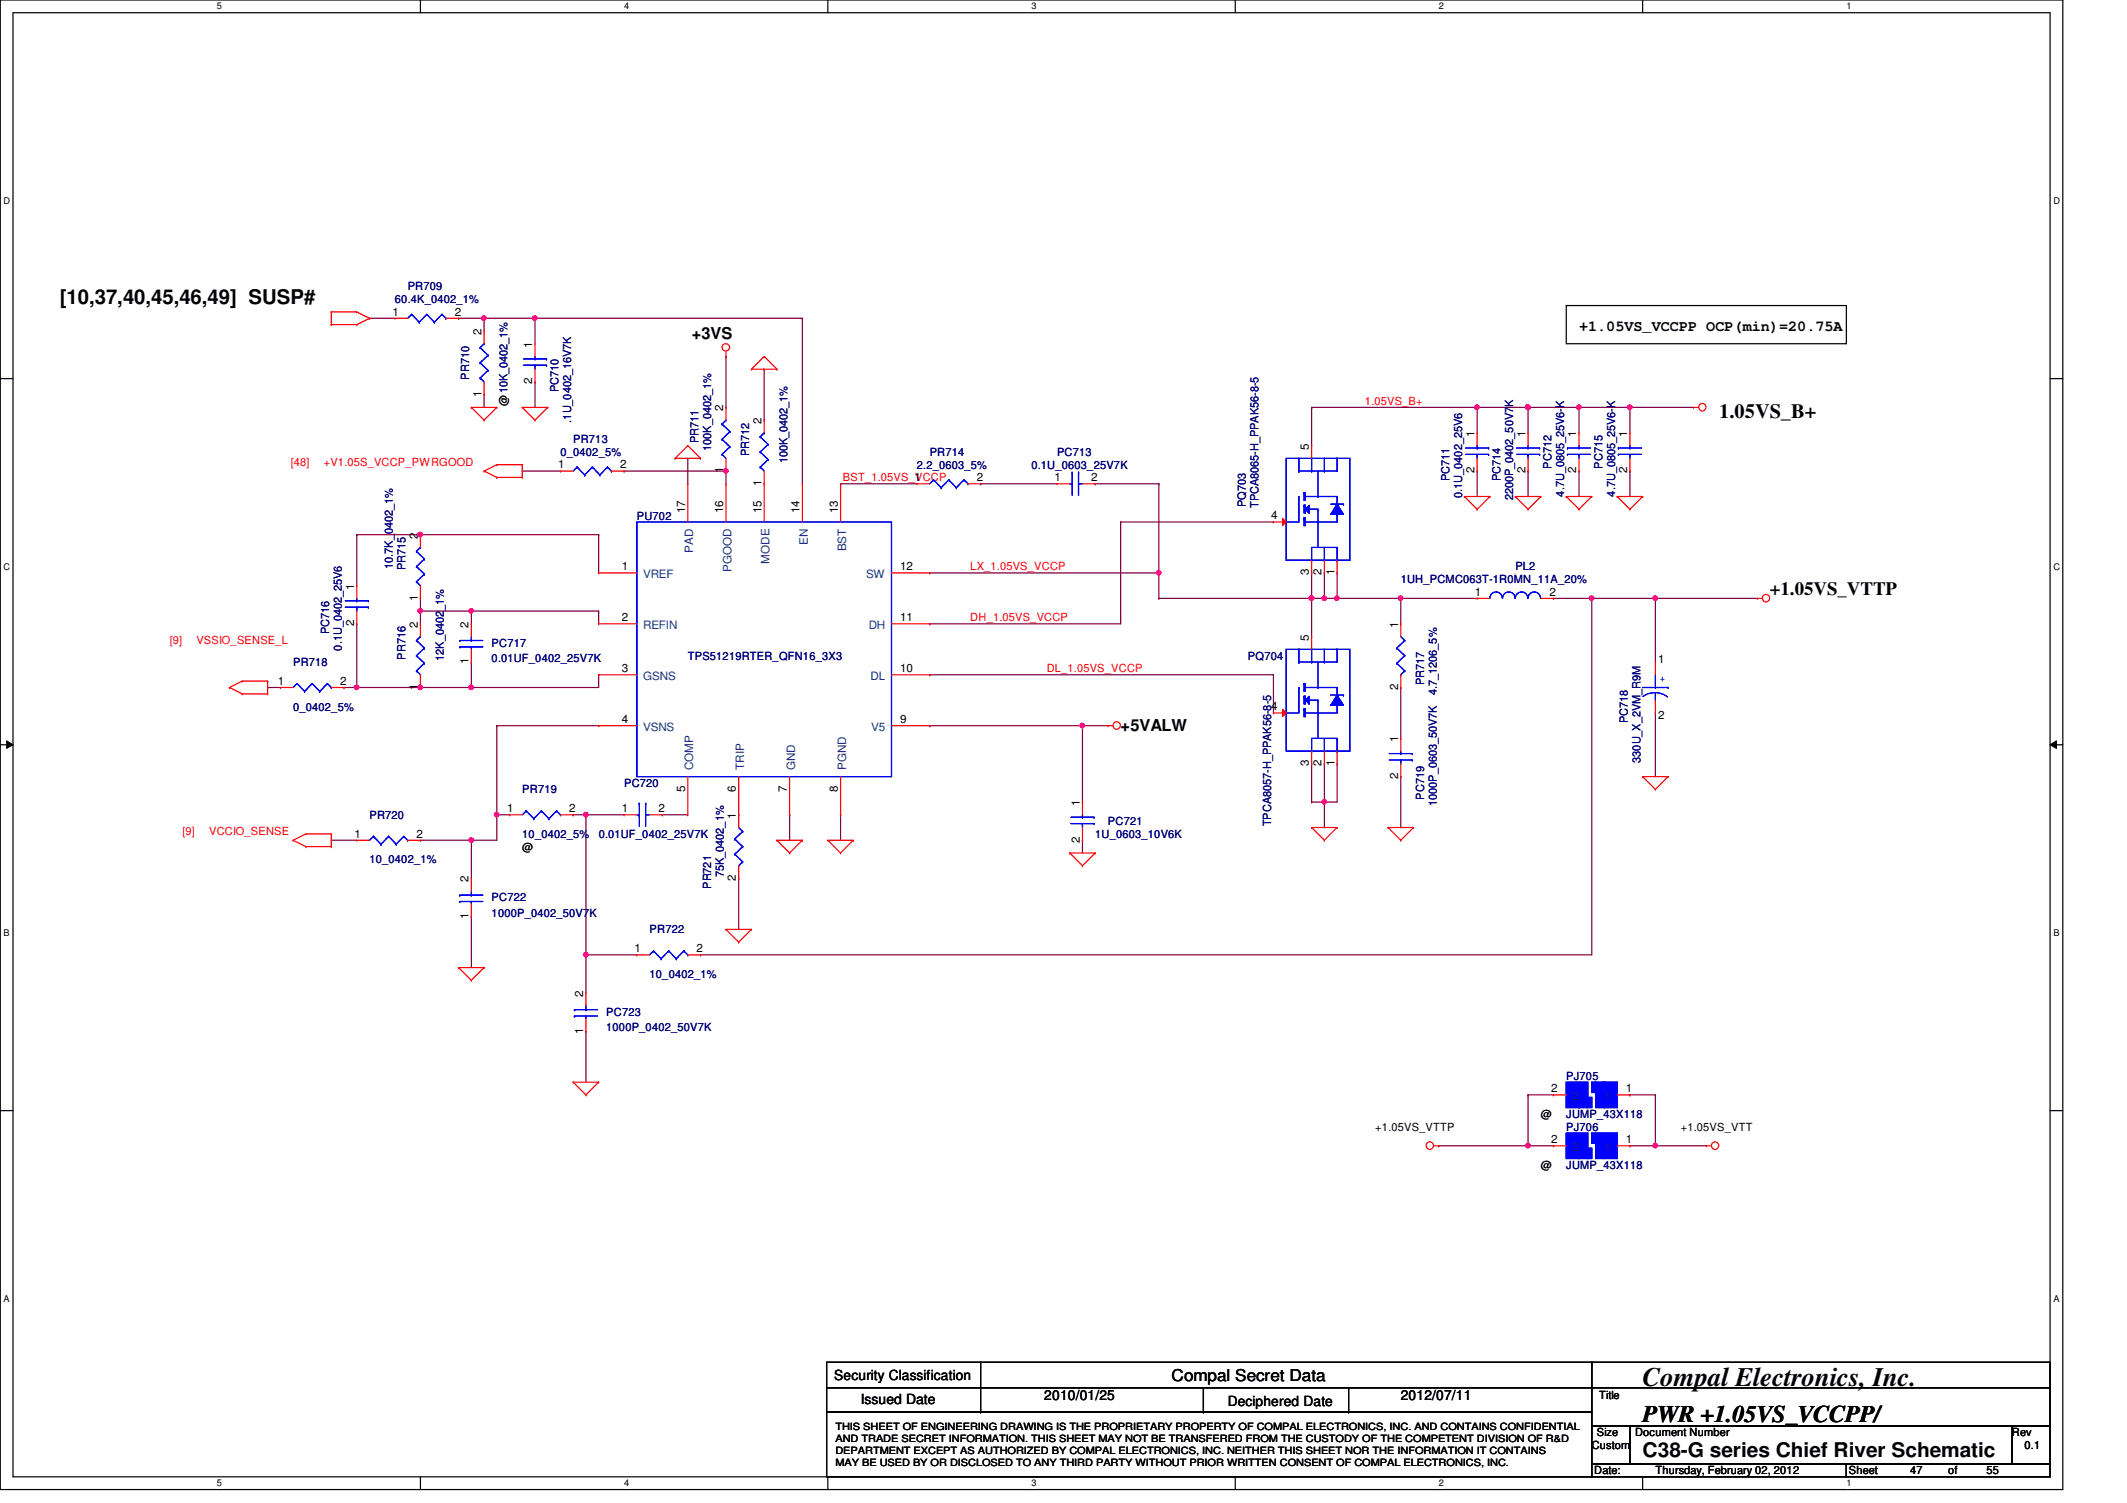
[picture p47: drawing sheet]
<svg xmlns="http://www.w3.org/2000/svg" width="297mm" height="210mm" viewBox="0 0 297 210" stroke-linecap="round" stroke-linejoin="round" font-family="sans-serif">
<defs><g id="words">
<text font-size="3.7" x="229.4" y="193.6">Compal Electronics, Inc.</text>
<text font-size="3.3" x="229.4" y="198.6">PWR +1.05VS_VCCPP/</text>
<g font-size="2.8">
<text x="8.4" y="42.5">[10,37,40,45,46,49] SUSP#</text>
<text x="240.1" y="58.4">1.05VS_B+</text>
<text x="229.4" y="203.5">C38-G series Chief River Schematic</text>
</g>
<text font-size="2.6" x="247.2" y="83.1">+1.05VS_VTTP</text>
<g font-size="2.3">
<text x="96.6" y="47.3">+3VS</text>
<text x="156.5" y="102">+5VALW</text>
<text x="163.6" y="192.9">Compal Secret Data</text>
</g>
<text font-size="2.1" x="220.5" y="46.2">+1.05VS_VCCPP OCP(min)=20.75A</text>
<g font-size="1.9">
<text x="116.5" y="192.7">Security Classification</text>
<text x="120.2" y="196.1">Issued Date</text>
<text x="145.8" y="195.6">2010/01/25</text>
<text x="171.4" y="196.3">Deciphered Date</text>
<text x="195.6" y="195.6">2012/07/11</text>
</g>
<g font-size="1.6" fill="#000080">
<text x="56.9" y="40.6">PR709</text>
<text x="55.2" y="42.3">60.4K_0402_1%</text>
<text x="65.5" y="53" transform="rotate(-90 65.5 53)">PR710</text>
<text x="78" y="54.8" transform="rotate(-90 78 54.8)">PC710</text>
<text x="79.8" y="59" transform="rotate(-90 79.8 59)">.1U_0402_16V7K</text>
<text x="78.3" y="63.7">0_0402_5%</text>
<text x="80" y="61.9">PR713</text>
<text x="97.5" y="61.9" transform="rotate(-90 97.5 61.9)">PR711</text>
<text x="99.3" y="62.9" transform="rotate(-90 99.3 62.9)">100K_0402_1%</text>
<text x="104.6" y="63.7" transform="rotate(-90 104.6 63.7)">PR712</text>
<text x="110" y="64.7" transform="rotate(-90 110 64.7)">100K_0402_1%</text>
<text x="128.1" y="65.4">2.2_0603_5%</text>
<text x="129.8" y="63.7">PR714</text>
<text x="144.1" y="65.4">0.1U_0603_25V7K</text>
<text x="147.6" y="63.7">PC713</text>
<text x="216.7" y="65.4" transform="rotate(-90 216.7 65.4)">PC712</text>
<text x="223.8" y="65.4" transform="rotate(-90 223.8 65.4)">PC715</text>
<text x="174" y="70.8" transform="rotate(-90 174 70.8)">PQ703</text>
<text x="175.8" y="71" transform="rotate(-90 175.8 71)">TPCA8065-H_PPAK56-8-5</text>
<text x="202.4" y="67.2" transform="rotate(-90 202.4 67.2)">PC711</text>
<text x="204.2" y="69.5" transform="rotate(-90 204.2 69.5)">0.1U_0402_25V6</text>
<text x="209.5" y="67.2" transform="rotate(-90 209.5 67.2)">PC714</text>
<text x="211.3" y="69.9" transform="rotate(-90 211.3 69.9)">2200P_0402_50V7K</text>
<text x="218.4" y="69.3" transform="rotate(-90 218.4 69.3)">4.7U_0805_25V6-K</text>
<text x="225.5" y="69.3" transform="rotate(-90 225.5 69.3)">4.7U_0805_25V6-K</text>
<text x="88.9" y="72.6">PU702</text>
<text x="54.9" y="79.5" transform="rotate(-90 54.9 79.5)">10.7K_0402_1%</text>
<text x="56.6" y="79.7" transform="rotate(-90 56.6 79.7)">PR715</text>
<text x="195.6" y="81.4">1UH_PCMC063T-1R0MN_11A_20%</text>
<text x="211.6" y="79.7">PL2</text>
<text x="46" y="88.6" transform="rotate(-90 46 88.6)">PC716</text>
<text x="40.9" y="93">PR718</text>
<text x="47.7" y="90.8" transform="rotate(-90 47.7 90.8)">0.1U_0402_25V6</text>
<text x="56.6" y="92.1" transform="rotate(-90 56.6 92.1)">PR716</text>
<text x="62" y="92.3" transform="rotate(-90 62 92.3)">12K_0402_1%</text>
<text x="68.7" y="90.3">PC717</text>
<text x="68.7" y="92.5">0.01UF_0402_25V7K</text>
<text x="96.1" y="92.1">TPS51219RTER_QFN16_3X3</text>
<text x="174.3" y="92.1">PQ704</text>
<text x="198.9" y="95.7" transform="rotate(-90 198.9 95.7)">PR717</text>
<text x="40.9" y="99.2">0_0402_5%</text>
<text x="200.7" y="97.1" transform="rotate(-90 200.7 97.1)">4.7_1206_5%</text>
<text x="227.3" y="101" transform="rotate(-90 227.3 101)">PC718</text>
<text x="229.1" y="106.5" transform="rotate(-90 229.1 106.5)">330U_X_2VM_R9M</text>
<text x="72.9" y="110.8">PR719</text>
<text x="87.2" y="109.9">PC720</text>
<text x="198.9" y="111.7" transform="rotate(-90 198.9 111.7)">PC719</text>
<text x="200.7" y="112.6" transform="rotate(-90 200.7 112.6)">1000P_0603_50V7K</text>
<text x="51.6" y="114.3">PR720</text>
<text x="72.9" y="117">10_0402_5%</text>
<text x="83.6" y="117">0.01UF_0402_25V7K</text>
<text x="152.9" y="117">1U_0603_10V6K</text>
<text x="154.7" y="115.2">PC721</text>
<text x="177.5" y="115.4" transform="rotate(-90 177.5 115.4)">TPCA8057-H_PPAK56-8-5</text>
<text x="51.6" y="120.6">10_0402_1%</text>
<text x="68.7" y="125.9">PC722</text>
<text x="99.3" y="124.1" transform="rotate(-90 99.3 124.1)">PR721</text>
<text x="101.1" y="122.5" transform="rotate(-90 101.1 122.5)">75K_0402_1%</text>
<text x="68.7" y="128">1000P_0402_50V7K</text>
<text x="90.7" y="130.3">PR722</text>
<text x="90.7" y="136.6">10_0402_1%</text>
<text x="84.7" y="141.9">PC723</text>
<text x="84.7" y="144">1000P_0402_50V7K</text>
<text x="218.7" y="150.8">PJ705</text>
<text x="218.7" y="156.1">JUMP_43X118</text>
<text x="218.7" y="157.9">PJ706</text>
<text x="218.7" y="163.2">JUMP_43X118</text>
</g>
<g font-size="1.6">
<text x="54.8" y="44.1">1</text>
<text x="63.5" y="44.1">2</text>
<text x="67.2" y="46.8" transform="rotate(-90 67.2 46.8)">2</text>
<text x="74.3" y="53.7" transform="rotate(-90 74.3 53.7)">2</text>
<text x="74.3" y="48.6" transform="rotate(-90 74.3 48.6)">1</text>
<text x="67.2" y="55.5" transform="rotate(-90 67.2 55.5)">1</text>
<text x="70.9" y="56.7" transform="rotate(-90 70.9 56.7)">@10K_0402_1%</text>
<text x="101" y="57.4" transform="rotate(-90 101 57.4)">2</text>
<text x="106.3" y="59.2" transform="rotate(-90 106.3 59.2)">2</text>
<text x="77.9" y="65.4">1</text>
<text x="86.6" y="65.4">2</text>
<text x="182.8" y="62.8" transform="rotate(-90 182.8 62.8)">5</text>
<text x="205.9" y="61" transform="rotate(-90 205.9 61)">1</text>
<text x="213" y="61" transform="rotate(-90 213 61)">1</text>
<text x="220.1" y="61" transform="rotate(-90 220.1 61)">1</text>
<text x="227.2" y="61" transform="rotate(-90 227.2 61)">1</text>
<text x="95.7" y="71.7" transform="rotate(-90 95.7 71.7)">17</text>
<text x="101" y="71.7" transform="rotate(-90 101 71.7)">16</text>
<text x="101" y="66.1" transform="rotate(-90 101 66.1)">1</text>
<text x="106.3" y="71.7" transform="rotate(-90 106.3 71.7)">15</text>
<text x="106.3" y="67.9" transform="rotate(-90 106.3 67.9)">1</text>
<text x="111.7" y="71.7" transform="rotate(-90 111.7 71.7)">14</text>
<text x="117" y="71.7" transform="rotate(-90 117 71.7)">13</text>
<text x="127.7" y="67.2">1</text>
<text x="136.4" y="67.2">2</text>
<text x="147.3" y="67.2">1</text>
<text x="152.4" y="67.2">2</text>
<text x="205.9" y="66.1" transform="rotate(-90 205.9 66.1)">2</text>
<text x="213" y="66.1" transform="rotate(-90 213 66.1)">2</text>
<text x="220.1" y="66.1" transform="rotate(-90 220.1 66.1)">2</text>
<text x="227.2" y="66.1" transform="rotate(-90 227.2 66.1)">2</text>
<text x="58.3" y="75.2" transform="rotate(-90 58.3 75.2)">2</text>
<text x="177.5" y="72.5">4</text>
<text x="49.4" y="82.3" transform="rotate(-90 49.4 82.3)">1</text>
<text x="58.3" y="83.9" transform="rotate(-90 58.3 83.9)">1</text>
<text x="86.8" y="79.6">1</text>
<text x="125.7" y="79.6">12</text>
<text x="182.8" y="80.3" transform="rotate(-90 182.8 80.3)">3</text>
<text x="184.6" y="80.3" transform="rotate(-90 184.6 80.3)">2</text>
<text x="186.3" y="80.3" transform="rotate(-90 186.3 80.3)">1</text>
<text x="205.9" y="83.2">1</text>
<text x="216.4" y="83.2">2</text>
<text x="49.4" y="87.5" transform="rotate(-90 49.4 87.5)">2</text>
<text x="58.3" y="87.7" transform="rotate(-90 58.3 87.7)">2</text>
<text x="65.4" y="87.7" transform="rotate(-90 65.4 87.7)">2</text>
<text x="86.8" y="86.7">2</text>
<text x="125.7" y="86.7">11</text>
<text x="182.8" y="89.5" transform="rotate(-90 182.8 89.5)">5</text>
<text x="195.2" y="87.7" transform="rotate(-90 195.2 87.7)">1</text>
<text x="38.8" y="95.6">1</text>
<text x="47.5" y="95.6">2</text>
<text x="65.4" y="92.8" transform="rotate(-90 65.4 92.8)">1</text>
<text x="86.8" y="93.9">3</text>
<text x="125.7" y="93.9">10</text>
<text x="231.6" y="92.6">1</text>
<text x="58.3" y="96.4" transform="rotate(-90 58.3 96.4)">1</text>
<text x="86.8" y="101">4</text>
<text x="125.7" y="101">9</text>
<text x="177.5" y="99.2">4</text>
<text x="195.2" y="96.4" transform="rotate(-90 195.2 96.4)">2</text>
<text x="231.6" y="100.5">2</text>
<text x="182.8" y="107" transform="rotate(-90 182.8 107)">3</text>
<text x="184.6" y="107" transform="rotate(-90 184.6 107)">2</text>
<text x="186.3" y="107" transform="rotate(-90 186.3 107)">1</text>
<text x="195.2" y="103.7" transform="rotate(-90 195.2 103.7)">1</text>
<text x="70.8" y="113.4">1</text>
<text x="79.5" y="113.4">2</text>
<text x="86.8" y="113.4">1</text>
<text x="91.9" y="113.4">2</text>
<text x="95.7" y="110.6" transform="rotate(-90 95.7 110.6)">5</text>
<text x="102.8" y="110.6" transform="rotate(-90 102.8 110.6)">6</text>
<text x="109.9" y="110.6" transform="rotate(-90 109.9 110.6)">7</text>
<text x="117" y="110.6" transform="rotate(-90 117 110.6)">8</text>
<text x="150.8" y="112.6" transform="rotate(-90 150.8 112.6)">1</text>
<text x="195.2" y="108.8" transform="rotate(-90 195.2 108.8)">2</text>
<text x="49.5" y="117">1</text>
<text x="58.2" y="117">2</text>
<text x="72.9" y="118.8">@</text>
<text x="102.8" y="114.3" transform="rotate(-90 102.8 114.3)">1</text>
<text x="150.8" y="117.7" transform="rotate(-90 150.8 117.7)">2</text>
<text x="65.4" y="123.2" transform="rotate(-90 65.4 123.2)">2</text>
<text x="102.8" y="123" transform="rotate(-90 102.8 123)">2</text>
<text x="65.4" y="128.4" transform="rotate(-90 65.4 128.4)">1</text>
<text x="88.6" y="133">1</text>
<text x="97.3" y="133">2</text>
<text x="81.4" y="139.2" transform="rotate(-90 81.4 139.2)">2</text>
<text x="81.4" y="144.4" transform="rotate(-90 81.4 144.4)">1</text>
<text x="216.6" y="152.5">2</text>
<text x="227.1" y="152.5">1</text>
<text x="192.1" y="157.9">+1.05VS_VTTP</text>
<text x="215.2" y="156.1">@</text>
<text x="216.6" y="159.6">2</text>
<text x="227.1" y="159.6">1</text>
<text x="234.7" y="157.9">+1.05VS_VTT</text>
<text x="215.2" y="163.2">@</text>
<text x="223.3" y="195.4">Title</text>
<text x="222.3" y="202.4">Custom</text>
<text x="223" y="200.6">Size</text>
<text x="228.3" y="200.6">Document Number</text>
<text x="281" y="200.6">Rev</text>
<text x="282.7" y="202.4">0.1</text>
<text x="222.6" y="205.9">Date:</text>
<text x="231.2" y="205.9">Thursday, February 02, 2012</text>
<text x="258.2" y="205.9">Sheet</text>
<text x="266.7" y="205.9">47</text>
<text x="272.1" y="205.9">of</text>
<text x="277.4" y="205.9">55</text>
</g>
<g font-size="1.6" fill="#f00">
<text x="190.6" y="56.6">1.05VS_B+</text>
<text x="40.6" y="65.1">[48]</text>
<text x="45.2" y="65.1">+V1.05S_VCCP_PWRGOOD</text>
<text x="117.7" y="67.2">BST_1.05VS_VCCP</text>
<text x="135.5" y="79.7">LX_1.05VS_VCCP</text>
<text x="135.5" y="86.8">DH_1.05VS_VCCP</text>
<text x="23.7" y="90">[9]</text>
<text x="27.4" y="90">VSSIO_SENSE_L</text>
<text x="146.2" y="93.9">DL_1.05VS_VCCP</text>
<text x="25.5" y="116.7">[9]</text>
<text x="29.2" y="116.7">VCCIO_SENSE</text>
</g>
<g font-size="1.6" fill="#004080">
<text x="96.8" y="77.2" transform="rotate(-90 96.8 77.2)">PAD</text>
<text x="112.8" y="76.1" transform="rotate(-90 112.8 76.1)">EN</text>
<text x="118.1" y="77" transform="rotate(-90 118.1 77)">BST</text>
<text x="89.8" y="80.7">VREF</text>
<text x="102.1" y="79.9" transform="rotate(-90 102.1 79.9)">PGOOD</text>
<text x="107.5" y="78.7" transform="rotate(-90 107.5 78.7)">MODE</text>
<text x="120.9" y="80.7">SW</text>
<text x="89.8" y="87.8">REFIN</text>
<text x="121.3" y="87.8">DH</text>
<text x="89.8" y="95">GSNS</text>
<text x="121.6" y="95">DL</text>
<text x="89.8" y="102.1">VSNS</text>
<text x="96.8" y="107.6" transform="rotate(-90 96.8 107.6)">COMP</text>
<text x="103.9" y="107.6" transform="rotate(-90 103.9 107.6)">TRIP</text>
<text x="111" y="107.6" transform="rotate(-90 111 107.6)">GND</text>
<text x="118.1" y="107.6" transform="rotate(-90 118.1 107.6)">PGND</text>
<text x="121.7" y="102.1">V5</text>
<text x="219.6" y="153.6">2</text>
<text x="224.1" y="153.6">1</text>
<text x="219.6" y="160.7">2</text>
<text x="224.1" y="160.7">1</text>
</g>
<text font-size="1.6" fill="#00f" x="231.7" y="95.3">+</text>
<g font-size="1.4">
<text x="116.7" y="201.4">AND TRADE SECRET INFORMATION. THIS SHEET MAY NOT BE TRANSFERED FROM THE CUSTODY OF THE COMPETENT DIVISION OF R&amp;D</text>
<text x="116.7" y="203">DEPARTMENT EXCEPT AS AUTHORIZED BY COMPAL ELECTRONICS, INC. NEITHER THIS SHEET NOR THE INFORMATION IT CONTAINS</text>
<text x="116.7" y="199.7">THIS SHEET OF ENGINEERING DRAWING IS THE PROPRIETARY PROPERTY OF COMPAL ELECTRONICS, INC. AND CONTAINS CONFIDENTIAL</text>
<text x="116.7" y="204.7">MAY BE USED BY OR DISCLOSED TO ANY THIRD PARTY WITHOUT PRIOR WRITTEN CONSENT OF COMPAL ELECTRONICS, INC.</text>
</g>
<g font-size="1.3">
<text x="30.3" y="1.3">5</text>
<text x="87.2" y="1.3">4</text>
<text x="144.1" y="1.3">3</text>
<text x="201" y="1.3">2</text>
<text x="257.8" y="1.3">1</text>
<text x=".5" y="28.4">D</text>
<text x="286.8" y="28.4">D</text>
<text x=".5" y="79.5">C</text>
<text x="286.8" y="79.5">C</text>
<text x=".5" y="130.7">B</text>
<text x="286.8" y="130.7">B</text>
<text x=".5" y="181.8">A</text>
<text x="286.8" y="181.8">A</text>
<text x="30.3" y="207.6">5</text>
<text x="87.2" y="207.6">4</text>
<text x="144.1" y="207.6">3</text>
<text x="201" y="207.6">2</text>
<text x="257.8" y="207.6">1</text>
</g>
</g></defs>
<path d="M0 0h288.1v208h-288.1zM1.8 1.8h284.5v204.4h-284.5z" fill="none" stroke="#000" stroke-width=".17"/>
<g fill="#fff">
<path d="M30.3 .2h.6v1.4h-.6z"/>
<path d="M30.3 206.4h.6v1.4h-.6z"/>
</g>
<path d="M58.7 0v1.8M58.7 206.2v1.8" fill="none" stroke="#000" stroke-width=".17"/>
<g fill="#fff">
<path d="M87.2 .2h.6v1.4h-.6z"/>
<path d="M87.2 206.4h.6v1.4h-.6z"/>
</g>
<path d="M115.6 0v1.8M115.6 206.2v1.8" fill="none" stroke="#000" stroke-width=".17"/>
<g fill="#fff">
<path d="M144.1 .2h.6v1.4h-.6z"/>
<path d="M144.1 206.4h.6v1.4h-.6z"/>
</g>
<path d="M172.5 0v1.8M172.5 206.2v1.8" fill="none" stroke="#000" stroke-width=".17"/>
<g fill="#fff">
<path d="M201 .2h.6v1.4h-.6z"/>
<path d="M201 206.4h.6v1.4h-.6z"/>
</g>
<path d="M229.4 0v1.8M229.4 206.2v1.8" fill="none" stroke="#000" stroke-width=".17"/>
<g fill="#fff">
<path d="M257.8 .2h.7v1.4h-.7z"/>
<path d="M257.8 206.4h.7v1.4h-.7z"/>
<path d="M.5 27.3h.9v1.4h-.9z"/>
<path d="M286.8 27.3h.9v1.4h-.9z"/>
<path d="M.5 78.4h.9v1.4h-.9z"/>
<path d="M286.8 78.4h.9v1.4h-.9z"/>
</g>
<path d="M0 52.9h1.8M286.3 52.9h1.8" fill="none" stroke="#000" stroke-width=".17"/>
<g fill="#fff">
<path d="M.5 129.5h.8v1.4h-.8z"/>
<path d="M286.8 129.5h.8v1.4h-.8z"/>
</g>
<path d="M0 104h1.8M286.3 104h1.8" fill="none" stroke="#000" stroke-width=".17"/>
<path d="M.9 103.5l.9 .5-.9 .5zM286.3 104l.9-.5v1z" fill="#000"/>
<path d="M.9 103.5l.9 .5-.9 .5zM286.3 104l.9-.5v1z" fill="none" stroke="#000" stroke-width=".14"/>
<g fill="#fff">
<path d="M.5 180.6h.8v1.4h-.8z"/>
<path d="M286.8 180.6h.8v1.4h-.8z"/>
</g>
<path d="M218.7 42.7h39.1v5.3h-39.1zM0 155.1h1.8M286.3 155.1h1.8" fill="none" stroke="#000" stroke-width=".17"/>
<path d="M227.6 152.9h.1M227.6 152.9h3.6M231.2 152.9h.1M231.2 152.9v7.1" fill="none" stroke="#800040" stroke-width=".17"/>
<circle cx="231.2" cy="160" r=".32" fill="#f0f"/>
<circle cx="231.2" cy="160" r=".32" fill="none" stroke="#f0f" stroke-width=".17"/>
<path d="M213.4 152.9h.1M213.4 152.9h3.6M213.4 152.9v7.1" fill="none" stroke="#800040" stroke-width=".17"/>
<circle cx="213.4" cy="160" r=".32" fill="#f0f"/>
<circle cx="213.4" cy="160" r=".32" fill="none" stroke="#f0f" stroke-width=".17"/>
<g fill="none" stroke="#800040" stroke-width=".17">
<path d="M83.6 74.7h.1M83.6 74.7v5.3M136.9 67.6h.1M136.9 67.6h10.7M156.5 72.9h.1M156.5 72.9v14.2M161.8 67.6h.1M161.8 67.6v12.4h-32M83.6 85.3h.1M83.6 94.2h.1M83.6 85.3v1.8M83.6 94.2v1.8"/>
<path d="M129.8 80h.1M231.2 99.6h.1M231.2 83.6h.1M231.2 83.6v8.9M231.2 99.6v8.9M151.2 117.3h.1M151.2 117.3v1.8M185 112h.1M185 112v3.6M201 160h.1M201 160h16M213.4 160h.1"/>
<path d="M227.6 160h.1M227.6 160h10.7M231.2 160h.1"/>
</g>
<circle cx="161.8" cy="80" r=".32" fill="#f0f"/>
<circle cx="161.8" cy="80" r=".32" fill="none" stroke="#f0f" stroke-width=".17"/>
<path d="M227.6 56.9h.1M227.6 56.9v3.6M227.6 56.9h8.9M129.8 87.1h.1M129.8 87.1h26.7M151.2 101.3h.1M151.2 101.3v10.7" fill="none" stroke="#800040" stroke-width=".17"/>
<circle cx="227.6" cy="56.9" r=".32" fill="#f0f"/>
<circle cx="227.6" cy="56.9" r=".32" fill="none" stroke="#f0f" stroke-width=".17"/>
<path d="M129.8 101.3h.1M129.8 101.3h21.4" fill="none" stroke="#800040" stroke-width=".17"/>
<circle cx="151.1" cy="101.3" r=".32" fill="#f0f"/>
<circle cx="151.1" cy="101.3" r=".32" fill="none" stroke="#f0f" stroke-width=".17"/>
<path d="M206.3 65.8h.1M206.3 65.8v3.5M220.5 65.8h.1M220.5 65.8v3.5M129.8 94.2h.1M129.8 94.2h48M222.3 83.6h.1M222.3 83.6v49.7" fill="none" stroke="#800040" stroke-width=".17"/>
<circle cx="222.3" cy="83.5" r=".32" fill="#f0f"/>
<circle cx="222.3" cy="83.5" r=".32" fill="none" stroke="#f0f" stroke-width=".17"/>
<path d="M206.3 56.9h.1M206.3 56.9v3.6M101.4 65.8h.1M101.4 65.8v1.8M227.6 65.8h.1M227.6 65.8v3.5" fill="none" stroke="#800040" stroke-width=".17"/>
<circle cx="206.3" cy="56.9" r=".32" fill="#f0f"/>
<circle cx="206.3" cy="56.9" r=".32" fill="none" stroke="#f0f" stroke-width=".17"/>
<path d="M213.4 56.9h.1M213.4 56.9h7.1M220.5 56.9h.1M220.5 56.9v3.6" fill="none" stroke="#800040" stroke-width=".17"/>
<circle cx="213.4" cy="56.9" r=".32" fill="#f0f"/>
<circle cx="213.4" cy="56.9" r=".32" fill="none" stroke="#f0f" stroke-width=".17"/>
<path d="M106.7 51.6h.1M106.7 51.6v7.1M185 83.6h.1M185 83.6h1.7" fill="none" stroke="#800040" stroke-width=".17"/>
<circle cx="186.7" cy="83.5" r=".32" fill="#f0f"/>
<circle cx="186.7" cy="83.5" r=".32" fill="none" stroke="#f0f" stroke-width=".17"/>
<circle cx="184.9" cy="83.5" r=".32" fill="#f0f"/>
<circle cx="184.9" cy="83.5" r=".32" fill="none" stroke="#f0f" stroke-width=".17"/>
<path d="M81.8 133.3h.1M81.8 133.3v5.4" fill="none" stroke="#800040" stroke-width=".17"/>
<circle cx="81.8" cy="133.3" r=".32" fill="#f0f"/>
<circle cx="81.8" cy="133.3" r=".32" fill="none" stroke="#f0f" stroke-width=".17"/>
<path d="M183.2 56.9h.1M183.2 56.9h23.1M58.7 74.7h.1M58.7 74.7h24.9M81.8 113.8h.1M81.8 113.8h5.4M92.5 113.8h.1M92.5 113.8h3.6M151.2 101.3h.1M151.2 101.3h3.5M183.2 106.7h.1M183.2 106.7v5.3" fill="none" stroke="#800040" stroke-width=".17"/>
<circle cx="58.7" cy="74.6" r=".32" fill="#f0f"/>
<circle cx="58.7" cy="74.6" r=".32" fill="none" stroke="#f0f" stroke-width=".17"/>
<path d="M58.7 85.3h.1M58.7 85.3v1.8M65.8 85.3h.1M65.8 85.3h17.8" fill="none" stroke="#800040" stroke-width=".17"/>
<circle cx="58.7" cy="85.3" r=".32" fill="#f0f"/>
<circle cx="58.7" cy="85.3" r=".32" fill="none" stroke="#f0f" stroke-width=".17"/>
<path d="M51.6 44.4h.1M51.6 44.4h3.6M67.6 44.4h.1M67.6 44.4h7.1M74.7 44.4h.1M74.7 44.4v3.6" fill="none" stroke="#800040" stroke-width=".17"/>
<circle cx="67.6" cy="44.4" r=".32" fill="#f0f"/>
<circle cx="67.6" cy="44.4" r=".32" fill="none" stroke="#f0f" stroke-width=".17"/>
<path d="M74.7 53.3h.1M74.7 44.4h.1M74.7 53.3v3.6M74.7 44.4h37.4M103.2 122.7h.1M103.2 122.7v7.1" fill="none" stroke="#800040" stroke-width=".17"/>
<circle cx="74.7" cy="44.4" r=".32" fill="#f0f"/>
<circle cx="74.7" cy="44.4" r=".32" fill="none" stroke="#f0f" stroke-width=".17"/>
<path d="M64 44.4h.1M64 44.4h3.6M67.6 44.4h.1M67.6 55.1h.1M67.6 44.4v1.8M67.6 55.1v1.8M49.8 74.7h.1M49.8 74.7v7.1M49.8 87.1h.1M49.8 87.1v8.9M186.7 106.7h.1M186.7 106.7v5.3" fill="none" stroke="#800040" stroke-width=".17"/>
<circle cx="49.8" cy="96" r=".32" fill="#f0f"/>
<circle cx="49.8" cy="96" r=".32" fill="none" stroke="#f0f" stroke-width=".17"/>
<path d="M96.1 64h.1M96.1 64v3.6M49.8 96h.1M49.8 96h8.9M161.8 83.6h.1M161.8 83.6h21.4M110.3 113.8h.1M110.3 113.8v3.5M117.4 113.8h.1M117.4 113.8v3.5M185 106.7h.1M185 106.7v5.3" fill="none" stroke="#800040" stroke-width=".17"/>
<circle cx="184.9" cy="112" r=".32" fill="#f0f"/>
<circle cx="184.9" cy="112" r=".32" fill="none" stroke="#f0f" stroke-width=".17"/>
<g fill="none" stroke="#800040" stroke-width=".17">
<path d="M101.4 49.8h.1M101.4 49.8v7.1M112.1 44.4h.1M112.1 44.4v23.2M49.8 74.7h.1M49.8 74.7h8.9M117.4 67.6h.1M117.4 67.6h10.7M152.9 67.6h.1M152.9 67.6h8.9M161.8 80h.1M161.8 80v3.6"/>
<path d="M177.8 94.2h.1M177.8 94.2v5.4M222.3 83.6h.1M222.3 83.6h23.1M231.2 83.6h.1M185 112h.1M185 112h1.7M195.6 108.5h.1M195.6 108.5v7.1"/>
</g>
<circle cx="231.2" cy="83.5" r=".32" fill="#f0f"/>
<circle cx="231.2" cy="83.5" r=".32" fill="none" stroke="#f0f" stroke-width=".17"/>
<path d="M183.2 56.9h.1M183.2 56.9v5.3M186.7 83.6h.1M186.7 83.6h8.9M46.3 117.3h.1M46.3 117.3h3.5M65.8 117.3h.1M65.8 117.3h3.6" fill="none" stroke="#800040" stroke-width=".17"/>
<circle cx="195.6" cy="83.5" r=".32" fill="#f0f"/>
<circle cx="195.6" cy="83.5" r=".32" fill="none" stroke="#f0f" stroke-width=".17"/>
<path d="M220.5 56.9h.1M220.5 56.9h7.1M69.4 101.3h.1M69.4 101.3h14.2" fill="none" stroke="#800040" stroke-width=".17"/>
<circle cx="220.5" cy="56.9" r=".32" fill="#f0f"/>
<circle cx="220.5" cy="56.9" r=".32" fill="none" stroke="#f0f" stroke-width=".17"/>
<path d="M69.4 113.8h.1M69.4 113.8v3.5" fill="none" stroke="#800040" stroke-width=".17"/>
<circle cx="69.4" cy="113.8" r=".32" fill="#f0f"/>
<circle cx="69.4" cy="113.8" r=".32" fill="none" stroke="#f0f" stroke-width=".17"/>
<path d="M213.4 56.9h.1M213.4 56.9v3.6" fill="none" stroke="#800040" stroke-width=".17"/>
<circle cx="213.4" cy="56.9" r=".32" fill="#f0f"/>
<circle cx="213.4" cy="56.9" r=".32" fill="none" stroke="#f0f" stroke-width=".17"/>
<path d="M206.3 56.9h.1M206.3 56.9h7.1M213.4 65.8h.1M213.4 65.8v3.5M195.6 83.6h.1M195.6 96h.1M195.6 83.6v3.5M195.6 96v7.1M65.8 117.3h.1M65.8 117.3v5.4M65.8 128h.1M65.8 128v7.1" fill="none" stroke="#800040" stroke-width=".17"/>
<circle cx="65.8" cy="117.3" r=".32" fill="#f0f"/>
<circle cx="65.8" cy="117.3" r=".32" fill="none" stroke="#f0f" stroke-width=".17"/>
<path d="M183.2 83.6h.1M183.2 80h.1M183.2 80v8.9M58.7 117.3h.1M58.7 117.3h7.1" fill="none" stroke="#800040" stroke-width=".17"/>
<circle cx="183.1" cy="83.5" r=".32" fill="#f0f"/>
<circle cx="183.1" cy="83.5" r=".32" fill="none" stroke="#f0f" stroke-width=".17"/>
<path d="M65.8 96h.1M65.8 96h17.8M183.2 83.6h.1M183.2 83.6h1.8M183.2 112h.1M183.2 112h1.8" fill="none" stroke="#800040" stroke-width=".17"/>
<circle cx="183.1" cy="83.5" r=".32" fill="#f0f"/>
<circle cx="183.1" cy="83.5" r=".32" fill="none" stroke="#f0f" stroke-width=".17"/>
<path d="M65.8 92.5h.1M65.8 92.5v3.5" fill="none" stroke="#800040" stroke-width=".17"/>
<circle cx="65.8" cy="96" r=".32" fill="#f0f"/>
<circle cx="65.8" cy="96" r=".32" fill="none" stroke="#f0f" stroke-width=".17"/>
<path d="M58.7 83.6h.1M58.7 96h.1M58.7 83.6v1.7M58.7 96h7.1M185 80h.1M185 80v3.6M186.7 80h.1M186.7 80v3.6" fill="none" stroke="#800040" stroke-width=".17"/>
<circle cx="58.7" cy="96" r=".32" fill="#f0f"/>
<circle cx="58.7" cy="96" r=".32" fill="none" stroke="#f0f" stroke-width=".17"/>
<path d="M65.8 85.3h.1M65.8 85.3v1.8" fill="none" stroke="#800040" stroke-width=".17"/>
<circle cx="65.8" cy="85.3" r=".32" fill="#f0f"/>
<circle cx="65.8" cy="85.3" r=".32" fill="none" stroke="#f0f" stroke-width=".17"/>
<path d="M72.9 65.8h.1M72.9 65.8h5.4M87.2 65.8h.1M87.2 65.8h14.2M58.7 85.3h.1M58.7 85.3h7.1" fill="none" stroke="#800040" stroke-width=".17"/>
<circle cx="101.4" cy="65.8" r=".32" fill="#f0f"/>
<circle cx="101.4" cy="65.8" r=".32" fill="none" stroke="#f0f" stroke-width=".17"/>
<g fill="none" stroke="#800040" stroke-width=".17">
<path d="M156.5 72.9h.1M156.5 72.9h21.3M37.4 96h.1M37.4 96h1.8M48 96h.1M48 96h1.8M69.4 113.8h.1M69.4 101.3h.1M69.4 113.8h1.8M69.4 101.3v12.5M80 113.8h.1M80 113.8h1.8"/>
<path d="M81.8 113.8h.1M81.8 113.8v19.5M81.8 133.3h.1M81.8 133.3h7.1M97.8 133.3h.1M97.8 133.3h124.5M81.8 144h.1M81.8 144v7.1"/>
</g>
<circle cx="81.8" cy="113.8" r=".32" fill="#f0f"/>
<circle cx="81.8" cy="113.8" r=".32" fill="none" stroke="#f0f" stroke-width=".17"/>
<path d="M195.6 83.6h.1M195.6 83.6h10.7M217 83.6h.1M217 83.6h5.3" fill="none" stroke="#800040" stroke-width=".17"/>
<g fill="none" stroke="#f00" stroke-width=".17">
<path d="M46.3 45.3h.1M46.3 43.6h.1M46.3 45.3h3.5M46.3 43.6v1.7M46.3 43.6h3.5M49.8 45.3h.1M49.8 43.6h.1M49.8 43.6l1.8 .8M51.6 44.4h.1M51.6 44.4l-1.8 .9M65.8 56.9h.1M65.8 56.9h3.6"/>
<path d="M65.8 56.9l1.8 1.8M67.6 58.7h.1M67.6 55.1h.1M67.6 46.2h.1M67.6 46.2v1.8M67.6 53.3v1.8M69.4 56.9h.1M69.4 56.9l-1.8 1.8M72.9 56.9h.1M72.9 56.9h3.6M72.9 56.9l1.8 1.8M74.7 58.7h.1"/>
<path d="M76.5 56.9h.1M76.5 56.9l-1.8 1.8M101.4 49.8h.1M101.4 56.9h.1M101.4 49.1v.7M101.4 56.9v1.8M104.9 51.6h.1M104.9 51.6h3.6M106.7 49.8h.1M106.7 58.7h.1M106.7 49.8l-1.8 1.8M106.7 49.8l1.8 1.8"/>
<path d="M106.7 58.7v1.8M108.5 51.6h.1M236.5 56.9h.1M236.5 56.9h.7M67.6 65.8h.1M67.6 65.8l1.8 .9M69.4 66.7h.1M69.4 64.9h.1M69.4 66.7h3.5M69.4 64.9h3.5M69.4 64.9l-1.8 .9M72.9 66.7h.1"/>
<path d="M72.9 64.9h.1M72.9 64.9v1.8M94.3 64h.1M94.3 64h3.5M96.1 62.2h.1M96.1 67.6h.1M96.1 62.2l-1.8 1.8M96.1 62.2l1.7 1.8M96.1 67.6v5.3M97.8 64h.1M101.4 67.6h.1M101.4 65.8h.1"/>
<path d="M101.4 64v1.8M101.4 67.6v5.3M106.7 67.6h.1M106.7 65.8v7.1M112.1 67.6h.1M112.1 67.6v5.3M117.4 67.6h.1M117.4 67.6v5.3M128.1 67.6h.1M128.1 67.6h1.7M135.2 67.6h1.7M136.9 67.6h.1"/>
<path d="M147.6 67.6h.1M147.6 67.6h1.8M151.2 67.6h1.7M152.9 67.6h.1M204.5 69.3h.1M204.5 69.3h3.6M204.5 69.3l1.8 1.8M206.3 71.1h.1M208.1 69.3h.1M208.1 69.3l-1.8 1.8M211.6 69.3h.1M211.6 69.3h3.6"/>
<path d="M211.6 69.3l1.8 1.8M213.4 71.1h.1M215.2 69.3h.1M215.2 69.3l-1.8 1.8M218.7 69.3h.1M218.7 69.3h3.6M218.7 69.3l1.8 1.8M220.5 71.1h.1M220.5 60.5h.1M220.5 65.8h.1M220.5 60.5v1.7M220.5 64v1.8"/>
<path d="M222.3 69.3h.1M222.3 69.3l-1.8 1.8M225.8 69.3h.1M225.8 69.3h3.6M225.8 69.3l1.8 1.8M227.6 71.1h.1M229.4 69.3h.1M229.4 69.3l-1.8 1.8M32 96h.1M32 96l1.8 .9M33.8 96.9h.1M33.8 95.1h.1"/>
<path d="M33.8 96.9h3.6M33.8 95.1h3.6M33.8 95.1l-1.8 .9M37.4 96.9h.1M37.4 95.1h.1M37.4 95.1v1.8M39.2 96h.1M39.2 96h1.7M46.3 96h1.7M48 96h.1M49.8 81.8h.1M49.8 87.1h.1"/>
<path d="M49.8 81.8v1.8M49.8 85.3v1.8M65.8 92.5h.1M65.8 87.1h.1M65.8 87.1v1.8M65.8 90.7v1.8M83.6 94.2h.1M83.6 80h.1M83.6 87.1h.1M83.6 94.2h5.3M83.6 80h5.3M83.6 87.1h5.3"/>
<path d="M124.5 94.2h5.3M124.5 80h5.3M124.5 87.1h5.3M129.8 80h.1M129.8 87.1h.1M129.8 94.2h.1M195.6 87.1h.1M195.6 96h.1M195.6 87.1v1.8M195.6 94.2v1.8M206.3 83.6h.1M206.3 83.6h1.8"/>
<path d="M215.2 83.6h1.8M217 83.6h.1M231.2 92.5h.1M231.2 99.6h.1M231.2 92.5v1.7M231.2 97.8v1.8M245.4 83.6h.1M245.4 83.6h.7M40.9 117.3h.1M40.9 117.3l1.8 .9M42.7 118.2h.1M42.7 116.5h.1"/>
<path d="M42.7 118.2h3.6M42.7 116.5h3.6M42.7 116.5l-1.8 .8M46.3 118.2h.1M46.3 116.5h.1M46.3 116.5v1.7M49.8 117.3h.1M49.8 117.3h1.8M56.9 117.3h1.8M58.7 117.3h.1M83.6 101.3h.1M83.6 101.3h5.3"/>
<path d="M96.1 113.8h.1M96.1 108.5v5.3M103.2 113.8h.1M103.2 108.5v7.1M108.5 117.3h.1M108.5 117.3h3.6M108.5 117.3l1.8 1.8M110.3 119.1h.1M110.3 113.8h.1M110.3 108.5v5.3M112.1 117.3h.1M112.1 117.3l-1.8 1.8"/>
<path d="M115.6 117.3h.1M115.6 117.3h3.6M115.6 117.3l1.8 1.8M117.4 119.1h.1M117.4 113.8h.1M117.4 108.5v5.3M119.2 117.3h.1M119.2 117.3l-1.8 1.8M124.5 101.3h5.3M129.8 101.3h.1M149.4 119.1h.1M149.4 119.1h3.5"/>
<path d="M149.4 119.1l1.8 1.8M151.2 112h.1M151.2 117.3h.1M151.2 112v1.8M151.2 115.6v1.7M152.9 119.1h.1M152.9 119.1l-1.7 1.8M154.7 101.3h.1M154.7 101.3h.7M183.2 115.6h.1M183.2 115.6h3.5M183.2 115.6l1.8 1.7"/>
<path d="M185 117.3h.1M186.7 115.6h.1M186.7 115.6l-1.7 1.7M193.8 115.6h.1M193.8 115.6h3.6M193.8 115.6l1.8 1.7M195.6 117.3h.1M197.4 115.6h.1M197.4 115.6l-1.8 1.7M229.4 108.5h.1M229.4 108.5h3.6M229.4 108.5l1.8 1.7"/>
<path d="M231.2 110.2h.1M233 108.5h.1M233 108.5l-1.8 1.7M64 135.1h.1M64 135.1h3.6M64 135.1l1.8 1.8M65.8 136.9h.1M65.8 128h.1M65.8 122.7h.1M65.8 122.7v1.8M65.8 126.2v1.8M67.6 135.1h.1"/>
<path d="M67.6 135.1l-1.8 1.8M81.8 138.7h.1M81.8 138.7v1.8M88.9 133.3h.1M88.9 133.3h1.8M96.1 133.3h1.7M97.8 133.3h.1M101.4 129.8h.1M101.4 129.8h3.5M101.4 129.8l1.8 1.8M103.2 131.6h.1M103.2 122.7h.1"/>
<path d="M103.2 120.9v1.8M104.9 129.8h.1M104.9 129.8l-1.7 1.8M151.2 120.9h.1M80 151.1h.1M80 151.1h3.6M80 151.1l1.8 1.8M81.8 152.9h.1M81.8 144h.1M81.8 142.2v1.8M83.6 151.1h.1M83.6 151.1l-1.8 1.8"/>
<path d="M200.2 160h.8M201 160h.1M238.3 160h.1M238.3 160h.7"/>
<circle cx="101.4" cy="48.5" r=".52"/>
<circle cx="237.7" cy="56.9" r=".52"/>
<circle cx="246.6" cy="83.5" r=".52"/>
<circle cx="155.9" cy="101.3" r=".52"/>
<circle cx="199.7" cy="160" r=".52"/>
<circle cx="239.5" cy="160" r=".52"/>
</g>
<g fill="none" stroke="#000" stroke-width=".17">
<path d="M115.4 190.2h106.9v3.6h-106.9zM115.4 193.8h106.9v3.4h-106.9zM115.4 197.2h106.9v9h-106.9zM136.9 193.8h.1M136.9 197.2h.1M136.9 190.2v7M168.1 197.2h.1M168.1 193.8v3.4M188.3 197.2h.1M188.3 193.8v3.4M222.3 190.2h64v3.6h-64zM222.3 193.8h64v5.3h-64z"/>
<path d="M222.3 199.1h5.3v5.4h-5.3zM227.6 199.1h53.4v5.4h-53.4zM281 199.1h5.3v5.4h-5.3zM222.3 204.5h35.5v1.7h-35.5zM257.8 204.5h28.5v1.7h-28.5z"/>
</g>
<g fill="none" stroke="#00f" stroke-width=".17">
<path d="M67.1 52.8h.1M67.1 50.7h.1M67.1 48.6h.1M67.1 52.8l.5 .5M67.1 50.7l1.1 1M67.1 48.6l1.1 1M67.6 48h.1M67.6 48l-.5 .6M68.2 51.7h.1M68.2 49.6h.1M68.2 51.7l-1.1 1.1M68.2 49.6l-1.1 1.1"/>
<path d="M100.8 59.2h.1M100.8 59.2l1.1 1.1M101.4 58.7h.1M101.4 58.7l-.6 .5M88.9 72.9h35.6v35.6h-35.6zM100.8 63.5h.1M100.8 61.3h.1M100.8 63.5l.6 .5M100.8 61.3l1.1 1.1M101.9 62.4h.1M101.9 60.3h.1M101.9 62.4l-1.1 1.1"/>
<path d="M101.9 60.3l-1.1 1M106.2 65.2h.1M106.2 63.1h.1M106.2 61h.1M106.2 65.2l.5 .6M106.2 63.1l1.1 1.1M106.2 61l1.1 1.1M106.7 60.5h.1M106.7 60.5l-.5 .5M107.3 64.2h.1M107.3 62.1h.1M107.3 64.2l-1.1 1"/>
<path d="M107.3 62.1l-1.1 1M130.4 67h.1M130.4 67l-.6 .6M130.4 67l1 1.1M131.4 68.1h.1M132.5 67h.1M132.5 67l-1.1 1.1M132.5 67l1.1 1.1M133.6 68.1h.1M134.6 67h.1M134.6 67l-1 1.1M134.6 67l.6 .6"/>
<path d="M135.2 67.6h.1M149.4 67.6h.3M149.7 67.6h.1M149.7 66h.1M149.7 66v3.2M150.6 66h.1M150.6 67.6h.1M150.6 67.6h.6M150.6 66v3.2M218.9 63.5h.1M218.9 62.6h.1M218.9 63.5h3.2"/>
<path d="M218.9 62.6h3.2M220.5 62.6h.1M220.5 63.5h.1M220.5 62.2v.4M220.5 63.5v.5M41.5 95.5h.1M41.5 95.5l-.6 .5M41.5 95.5l1 1.1M42.5 96.6h.1M43.6 95.5h.1M43.6 95.5l-1.1 1.1M43.6 95.5l1.1 1.1"/>
<path d="M44.7 96.6h.1M45.7 95.5h.1M45.7 95.5l-1 1.1M45.7 95.5l.6 .5M46.3 96h.1M48.2 84.8h3.2M48.2 83.9h3.2M49.8 83.9h.1M49.8 84.8h.1M49.8 83.6v.3M49.8 84.8v.5M51.4 84.8h.1"/>
<path d="M51.4 83.9h.1M64.2 89.5h.1M64.2 90.3h.1M64.2 89.5h3.2M64.2 90.3h3.2M65.8 90.3h.1M65.8 89.5h.1M65.8 88.9v.6M65.8 90.3v.4M195.1 90.5h.1M195.1 92.6h.1M195.1 90.5l1.1 1.1"/>
<path d="M195.1 92.6l1.1 1.1M195.6 94.2h.1M195.6 88.9l.6 .6M196.2 89.5h.1M196.2 91.6h.1M196.2 93.7h.1M196.2 89.5l-1.1 1M196.2 91.6l-1.1 1M196.2 93.7l-.6 .5M208.1 83.6a.87 .87 0 0 1 .8-.9 .87 .87 0 0 1 .9 .9M209.8 83.6a.87 .87 0 0 1 .9-.9 .87 .87 0 0 1 .9 .9M211.6 83.6a.87 .87 0 0 1 .9-.9 .87 .87 0 0 1 .9 .9"/>
<path d="M213.4 83.6a.87 .87 0 0 1 .9-.9 .87 .87 0 0 1 .8 .9M229.4 96h3.6M231.2 96h.1M231.2 96.7l.7 .1 1 .5M231.2 96.7l-1.1 .2-.7 .4M231.2 97.8h.1M231.2 94.2v1.8M231.2 96.7v1.1M233 96h.1M52.2 116.8h.1M52.2 116.8l-.6 .5M52.2 116.8l1 1.1"/>
<path d="M53.2 117.9h.1M54.3 116.8h.1M54.3 116.8l-1.1 1.1M54.3 116.8l1 1.1M55.3 117.9h.1M56.4 116.8h.1M56.4 116.8l-1.1 1.1M56.4 116.8l.5 .5M56.9 117.3h.1M102.6 117.2h.1M102.6 119.3h.1M102.6 117.2l1.1 1"/>
<path d="M102.6 119.3l1.1 1.1M103.2 115.6l.5 .5M103.7 116.1h.1M103.7 118.2h.1M103.7 116.1l-1.1 1.1M103.7 118.2l-1.1 1.1M149.6 115h3.2M149.6 114.1h3.2M151.2 114.1h.1M151.2 115h.1M151.2 113.8v.3M151.2 115v.6"/>
<path d="M152.8 115h.1M152.8 114.1h.1M64.2 125h.1M64.2 125.9h.1M64.2 125h3.2M64.2 125.9h3.2M65.8 125.9h.1M65.8 125h.1M65.8 124.5v.5M65.8 125.9v.3M91.3 132.8h.1M91.3 132.8l-.6 .5"/>
<path d="M91.3 132.8l1 1.1M92.3 133.9h.1M93.4 132.8h.1M93.4 132.8l-1.1 1.1M93.4 132.8l1 1.1M94.4 133.9h.1M95.5 132.8h.1M95.5 132.8l-1.1 1.1M95.5 132.8l.6 .5M96.1 133.3h.1M103.2 120.9h.1M103.7 120.4h.1"/>
<path d="M103.7 120.4l-.5 .5M80.2 141h.1M80.2 141.9h.1M80.2 141h3.2M80.2 141.9h3.2M81.8 141.9h.1M81.8 141h.1M81.8 140.5v.5M81.8 141.9v.3"/>
</g>
<path d="M224.1 151.1h1.7v3.6h-1.7z" fill-rule="evenodd" fill="#00f"/>
<path d="M224.1 151.1h1.7v3.6h-1.7z" fill="none" stroke="#00f" stroke-width=".17"/>
<path d="M222.8 151.1h1.3v3.6h-1.3z" fill-rule="evenodd" fill="#00f"/>
<path d="M222.8 151.1h1.3v3.6h-1.3z" fill="none" stroke="#00f" stroke-width=".17"/>
<path d="M222.3 151.1h.5v1.5h-.5z" fill-rule="evenodd" fill="#00f"/>
<path d="M222.3 151.1h.5v1.5h-.5z" fill="none" stroke="#00f" stroke-width=".17"/>
<path d="M221.7 153.2h.6v1.5h-.6z" fill-rule="evenodd" fill="#00f"/>
<path d="M221.7 153.2h.6v1.5h-.6z" fill="none" stroke="#00f" stroke-width=".17"/>
<path d="M220.5 151.1h1.2v3.6h-1.2z" fill-rule="evenodd" fill="#00f"/>
<path d="M220.5 151.1h1.2v3.6h-1.2z" fill="none" stroke="#00f" stroke-width=".17"/>
<path d="M218.7 151.1h1.8v3.6h-1.8z" fill-rule="evenodd" fill="#00f"/>
<path d="M218.7 151.1h1.8v3.6h-1.8z" fill="none" stroke="#00f" stroke-width=".17"/>
<path d="M224.1 151.1h1.7v3.6h-1.7z" fill-rule="evenodd" fill="#00f"/>
<path d="M224.1 151.1h1.7v3.6h-1.7z" fill="none" stroke="#00f" stroke-width=".17"/>
<path d="M222.8 151.1h1.3v3.6h-1.3z" fill-rule="evenodd" fill="#00f"/>
<path d="M222.8 151.1h1.3v3.6h-1.3z" fill="none" stroke="#00f" stroke-width=".17"/>
<path d="M222.3 151.1h.5v1.5h-.5z" fill-rule="evenodd" fill="#00f"/>
<path d="M222.3 151.1h.5v1.5h-.5z" fill="none" stroke="#00f" stroke-width=".17"/>
<path d="M221.7 153.2h.6v1.5h-.6z" fill-rule="evenodd" fill="#00f"/>
<path d="M221.7 153.2h.6v1.5h-.6z" fill="none" stroke="#00f" stroke-width=".17"/>
<path d="M220.5 151.1h1.2v3.6h-1.2z" fill-rule="evenodd" fill="#00f"/>
<path d="M220.5 151.1h1.2v3.6h-1.2z" fill="none" stroke="#00f" stroke-width=".17"/>
<path d="M218.7 151.1h1.8v3.6h-1.8z" fill-rule="evenodd" fill="#00f"/>
<g fill="none" stroke="#00f" stroke-width=".17">
<path d="M73.1 51h3.2M73.1 50.1h3.2M74.7 50.1h.1M74.7 51h.1M74.7 49.8v.3M74.7 51v.6M76.3 51h.1M76.3 50.1h.1M179.6 99.6h.1M181.4 92.5h.1M181.4 96h.1M181.4 96v3.6h-1.8"/>
<path d="M181.4 90.7v1.8M182.1 95.5h.1M182.1 99h.1M182.1 97.2h.1M182.1 95.5h.2M182.1 95.5v1.1M182.1 97.2v1.1M182.1 99v1.1M182.1 99h.2M182.1 97.2h.2M182.3 95.5h.1M182.3 99h.1"/>
<path d="M182.3 97.2h.1M182.3 95.5v1.1M182.3 97.2v1.1M182.3 99v1.1M182.3 96h4.4M182.8 97.8h.1M182.8 97.8h1.3M183.2 92.5h.1M183.2 90.7v1.8M184.1 96h.1M184.1 99.6h.1M184.1 92.5v3.5"/>
<path d="M184.1 99.6v3.5M185 92.5h.1M185 90.7v1.8M186.7 96h.1M186.7 90.7h.1M186.7 98.5h.1M186.7 90.7v1.8h-5.3M186.7 96v1.1M186.7 98.5v1.1M183.2 104.9h.1M183.2 103.1v1.8M185 104.9h.1"/>
<path d="M185 103.1v1.8M186.7 104.9h.1M186.7 103.1v1.8M218.7 151.1h1.8v3.6h-1.8z"/>
</g>
<path d="M74.7 48h.1M74.7 53.3h.1M74.7 48v1.8M74.7 51.6v1.7M217 152.9h.1M217 152.9h1.7M225.8 152.9h1.8M227.6 152.9h.1" fill="none" stroke="#f00" stroke-width=".17"/>
<path d="M186.7 97.1l.9 1.4h-1.8z" fill="#00f"/>
<path d="M182.3 99.6h.1M182.3 99.6h4.4M186.7 97.1l.9 1.4h-1.8z" fill="none" stroke="#00f" stroke-width=".17"/>
<path d="M182.3 97.8l.5-.6v1.1z" fill="#00f"/>
<g fill="none" stroke="#00f" stroke-width=".17">
<path d="M179.6 90.7h8.9v14.2h-8.9zM179.6 99.6h.1M181.4 92.5h.1M181.4 96h.1M181.4 96v3.6h-1.8M181.4 90.7v1.8M182.1 95.5h.1M182.1 99h.1M182.1 97.2h.1M182.1 95.5h.2M182.1 95.5v1.1M182.1 97.2v1.1"/>
<path d="M182.1 99v1.1M182.1 99h.2M182.1 97.2h.2M182.3 97.8l.5-.6v1.1zM182.3 95.5h.1M182.3 99h.1M182.3 97.2h.1M182.3 95.5v1.1M182.3 97.2v1.1M182.3 99v1.1M182.3 96h4.4M182.8 97.8h.1"/>
<path d="M182.8 97.8h1.3M183.2 92.5h.1M183.2 90.7v1.8M184.1 97.8h.1M184.1 96h.1M184.1 99.6h.1M184.1 92.5v3.5M184.1 97.8v5.3M185 92.5h.1M185 90.7v1.8M185.8 97.1h1.8M186.7 96h.1"/>
<path d="M186.7 90.7h.1M186.7 98.5h.1M186.7 90.7v1.8h-5.3M186.7 96v1.1M186.7 98.5v1.1M187.6 97.1h.1M183.2 104.9h.1M185 104.9h.1M185 103.1v1.8M186.7 103.1h.1M186.7 104.9h.1M186.7 103.1h-3.5v1.8"/>
<path d="M186.7 103.1v1.8"/>
</g>
<path d="M186.7 97.1l.9 1.4h-1.8z" fill="#00f"/>
<path d="M182.3 99.6h.1M182.3 99.6h4.4M186.7 97.1l.9 1.4h-1.8z" fill="none" stroke="#00f" stroke-width=".17"/>
<path d="M182.3 97.8l.5-.6v1.1z" fill="#00f"/>
<path d="M179.6 90.7h8.9v14.2h-8.9zM182.3 97.8l.5-.6v1.1zM184.1 97.8h.1M184.1 97.8v1.8M185.8 97.1h1.8M187.6 97.1h.1M183.2 103.1h3.5M186.7 103.1h.1" fill="none" stroke="#00f" stroke-width=".17"/>
<path d="M179.1 99.1l.5 .5-.5 .5z" fill="#f00"/>
<g fill="none" stroke="#f00" stroke-width=".17">
<path d="M58.7 74.7h.1M58.7 74.7v1.8M78.3 65.8h.1M78.3 65.8h1.7M85.4 65.8h1.8M87.2 65.8h.1M58.7 83.6h.1M58.7 81.8v1.8M177.8 99.6h.1M177.8 99.6h1.8M179.1 99.1l.5 .5-.5 .5zM183.2 88.9h.1"/>
<path d="M183.2 88.9v1.8M87.2 113.8h.1M87.2 113.8h1.7M90.7 113.8h1.8M92.5 113.8h.1M183.2 106.7h.1M183.2 104.9v1.8M185 106.7h.1M185 104.9v1.8M186.7 106.7h.1M186.7 104.9v1.8"/>
</g>
<g fill="none" stroke="#00f" stroke-width=".17">
<path d="M58.2 79.1h.1M58.2 77h.1M58.2 79.1l1.1 1.1M58.2 77l1.1 1.1M58.7 76.5h.1M58.7 76.5l-.5 .5M59.3 78.1h.1M59.3 78.1l-1.1 1M80.6 65.2h.1M80.6 65.2l-.6 .6M80.6 65.2l1.1 1.1M81.7 66.3h.1"/>
<path d="M82.7 65.2h.1M82.7 65.2l-1 1.1M82.7 65.2l1.1 1.1M83.8 66.3h.1M84.8 65.2h.1M84.8 65.2l-1 1.1M84.8 65.2l.6 .6M85.4 65.8h.1M58.2 81.2h.1M58.2 81.2l.5 .6M59.3 80.2h.1M59.3 80.2l-1.1 1"/>
<path d="M88.9 113.8h.4M89.3 113.8h.1M89.3 112.2h.1M89.3 112.2v3.2M90.2 112.2h.1M90.2 113.8h.1M90.2 113.8h.5M90.2 112.2v3.2"/>
</g>
<path d="M224.1 158.2h1.7v3.6h-1.7z" fill-rule="evenodd" fill="#00f"/>
<path d="M224.1 158.2h1.7v3.6h-1.7z" fill="none" stroke="#00f" stroke-width=".17"/>
<path d="M222.8 158.2h1.3v3.6h-1.3z" fill-rule="evenodd" fill="#00f"/>
<path d="M222.8 158.2h1.3v3.6h-1.3z" fill="none" stroke="#00f" stroke-width=".17"/>
<path d="M222.3 158.2h.5v1.5h-.5z" fill-rule="evenodd" fill="#00f"/>
<path d="M222.3 158.2h.5v1.5h-.5z" fill="none" stroke="#00f" stroke-width=".17"/>
<path d="M221.7 160.4h.6v1.4h-.6z" fill-rule="evenodd" fill="#00f"/>
<path d="M221.7 160.4h.6v1.4h-.6z" fill="none" stroke="#00f" stroke-width=".17"/>
<path d="M220.5 158.2h1.2v3.6h-1.2z" fill-rule="evenodd" fill="#00f"/>
<path d="M220.5 158.2h1.2v3.6h-1.2z" fill="none" stroke="#00f" stroke-width=".17"/>
<path d="M218.7 158.2h1.8v3.6h-1.8z" fill-rule="evenodd" fill="#00f"/>
<path d="M218.7 158.2h1.8v3.6h-1.8z" fill="none" stroke="#00f" stroke-width=".17"/>
<path d="M224.1 158.2h1.7v3.6h-1.7z" fill-rule="evenodd" fill="#00f"/>
<path d="M224.1 158.2h1.7v3.6h-1.7z" fill="none" stroke="#00f" stroke-width=".17"/>
<path d="M222.8 158.2h1.3v3.6h-1.3z" fill-rule="evenodd" fill="#00f"/>
<path d="M222.8 158.2h1.3v3.6h-1.3z" fill="none" stroke="#00f" stroke-width=".17"/>
<path d="M222.3 158.2h.5v1.5h-.5z" fill-rule="evenodd" fill="#00f"/>
<path d="M222.3 158.2h.5v1.5h-.5z" fill="none" stroke="#00f" stroke-width=".17"/>
<path d="M221.7 160.4h.6v1.4h-.6z" fill-rule="evenodd" fill="#00f"/>
<path d="M221.7 160.4h.6v1.4h-.6z" fill="none" stroke="#00f" stroke-width=".17"/>
<path d="M220.5 158.2h1.2v3.6h-1.2z" fill-rule="evenodd" fill="#00f"/>
<path d="M220.5 158.2h1.2v3.6h-1.2z" fill="none" stroke="#00f" stroke-width=".17"/>
<path d="M218.7 158.2h1.8v3.6h-1.8z" fill-rule="evenodd" fill="#00f"/>
<g fill="none" stroke="#00f" stroke-width=".17">
<path d="M179.6 72.9h.1M181.4 65.8h.1M181.4 69.3h.1M181.4 69.3v3.6h-1.8M181.4 64v1.8M182.1 68.8h.1M182.1 72.3h.1M182.1 70.6h.1M182.1 68.8h.2M182.1 68.8v1.1M182.1 70.6v1.1M182.1 72.3v1.1"/>
<path d="M182.1 72.3h.2M182.1 70.6h.2M182.3 68.8h.1M182.3 72.3h.1M182.3 70.6h.1M182.3 68.8v1.1M182.3 70.6v1.1M182.3 72.3v1.1M182.3 69.3h4.4M182.8 71.1h.1M182.8 71.1h1.3M183.2 78.2h.1"/>
<path d="M183.2 65.8h.1M183.2 64v1.8M183.2 76.5v1.7M184.1 69.3h.1M184.1 72.9h.1M184.1 65.8v3.5M184.1 72.9v3.6M185 78.2h.1M185 65.8h.1M185 64v1.8M185 76.5v1.7M186.7 69.3h.1"/>
<path d="M186.7 64h.1M186.7 71.8h.1M186.7 78.2h.1M186.7 64v1.8h-5.3M186.7 69.3v1.1M186.7 71.8v1.1M186.7 76.5v1.7M58.2 93.7h.1M58.2 91.6h.1M58.2 89.5h.1M58.2 93.7l.5 .5M58.2 91.6l1.1 1"/>
<path d="M58.2 89.5l1.1 1M58.7 88.9h.1M58.7 88.9l-.5 .6M59.3 92.6h.1M59.3 90.5h.1M59.3 92.6l-1.1 1.1M59.3 90.5l-1.1 1.1M218.7 158.2h1.8v3.6h-1.8z"/>
</g>
<path d="M58.7 96h.1M58.7 87.1h.1M58.7 87.1v1.8M58.7 94.2v1.8M217 160h.1M217 160h1.7M225.8 160h1.8M227.6 160h.1" fill="none" stroke="#f00" stroke-width=".17"/>
<path d="M186.7 70.4l.9 1.4h-1.8z" fill="#00f"/>
<path d="M182.3 72.9h.1M182.3 72.9h4.4M186.7 70.4l.9 1.4h-1.8z" fill="none" stroke="#00f" stroke-width=".17"/>
<path d="M182.3 71.1l.5-.5v1.1z" fill="#00f"/>
<g fill="none" stroke="#00f" stroke-width=".17">
<path d="M179.6 64h8.9v14.2h-8.9zM179.6 72.9h.1M181.4 65.8h.1M181.4 69.3h.1M181.4 69.3v3.6h-1.8M181.4 64v1.8M182.1 68.8h.1M182.1 72.3h.1M182.1 70.6h.1M182.1 68.8h.2M182.1 68.8v1.1M182.1 70.6v1.1"/>
<path d="M182.1 72.3v1.1M182.1 72.3h.2M182.1 70.6h.2M182.3 71.1l.5-.5v1.1zM182.3 68.8h.1M182.3 72.3h.1M182.3 70.6h.1M182.3 68.8v1.1M182.3 70.6v1.1M182.3 72.3v1.1M182.3 69.3h4.4M182.8 71.1h.1"/>
<path d="M182.8 71.1h1.3M183.2 78.2h.1M183.2 65.8h.1M183.2 64v1.8M184.1 71.1h.1M184.1 69.3h.1M184.1 72.9h.1M184.1 65.8v3.5M184.1 71.1v5.4M185 78.2h.1M185 65.8h.1M185 64v1.8"/>
<path d="M185 76.5v1.7M185.8 70.4h1.8M186.7 76.5h.1M186.7 69.3h.1M186.7 64h.1M186.7 71.8h.1M186.7 78.2h.1M186.7 76.5h-3.5v1.7M186.7 64v1.8h-5.3M186.7 69.3v1.1M186.7 71.8v1.1M186.7 76.5v1.7"/>
<path d="M187.6 70.4h.1"/>
</g>
<path d="M186.7 70.4l.9 1.4h-1.8z" fill="#00f"/>
<path d="M182.3 72.9h.1M182.3 72.9h4.4M186.7 70.4l.9 1.4h-1.8z" fill="none" stroke="#00f" stroke-width=".17"/>
<path d="M182.3 71.1l.5-.5v1.1z" fill="#00f"/>
<path d="M179.6 64h8.9v14.2h-8.9zM182.3 71.1l.5-.5v1.1zM183.2 76.5h3.5M184.1 71.1h.1M184.1 71.1v1.8M185.8 70.4h1.8M186.7 76.5h.1M187.6 70.4h.1" fill="none" stroke="#00f" stroke-width=".17"/>
<path d="M179.1 72.4l.5 .5-.5 .5z" fill="#f00"/>
<g fill="none" stroke="#f00" stroke-width=".17">
<path d="M55.2 44.4h.1M55.2 44.4h1.7M62.3 44.4h1.7M64 44.4h.1M177.8 72.9h.1M177.8 72.9h1.8M179.1 72.4l.5 .5-.5 .5zM183.2 62.2h.1M183.2 62.2v1.8M183.2 78.2v1.8M185 78.2v1.8M186.7 78.2v1.8"/>
<path d="M206.3 60.5h.1M206.3 65.8h.1M206.3 60.5v1.7M206.3 64v1.8M213.4 60.5h.1M213.4 65.8h.1M213.4 60.5v1.7M213.4 64v1.8M227.6 60.5h.1M227.6 65.8h.1M227.6 60.5v1.7M227.6 64v1.8"/>
<path d="M183.2 80h.1M185 80h.1M186.7 80h.1M71.2 113.8h.1M71.2 113.8h1.7M78.3 113.8h1.7M80 113.8h.1M195.6 103.1h.1M195.6 108.5h.1M195.6 103.1v1.8M195.6 106.7v1.8"/>
</g>
<g fill="none" stroke="#00f" stroke-width=".17">
<path d="M57.5 43.9h.1M57.5 43.9l-.6 .5M57.5 43.9l1 1.1M58.5 45h.1M59.6 43.9h.1M59.6 43.9l-1.1 1.1M59.6 43.9l1.1 1.1M60.7 45h.1M61.7 43.9h.1M61.7 43.9l-1 1.1M61.7 43.9l.6 .5M62.3 44.4h.1"/>
<path d="M204.7 63.5h3.2M204.7 62.6h3.2M206.3 62.6h.1M206.3 63.5h.1M206.3 62.2v.4M206.3 63.5v.5M207.9 63.5h.1M207.9 62.6h.1M211.8 63.5h3.2M211.8 62.6h3.2M213.4 62.6h.1M213.4 63.5h.1"/>
<path d="M213.4 62.2v.4M213.4 63.5v.5M215 63.5h.1M215 62.6h.1M226 63.5h.1M226 62.6h.1M226 63.5h3.2M226 62.6h3.2M227.6 62.6h.1M227.6 63.5h.1M227.6 62.2v.4M227.6 63.5v.5"/>
<path d="M73.5 113.2h.1M73.5 113.2l-.6 .6M73.5 113.2l1 1.1M74.5 114.3h.1M75.6 113.2h.1M75.6 113.2l-1.1 1.1M75.6 113.2l1.1 1.1M76.7 114.3h.1M77.7 113.2h.1M77.7 113.2l-1 1.1M77.7 113.2l.6 .6M78.3 113.8h.1"/>
<path d="M194 106.1h3.2M194 105.2h3.2M195.6 105.2h.1M195.6 106.1h.1M195.6 104.9v.3M195.6 106.1v.6M197.2 106.1h.1M197.2 105.2h.1"/>
</g>
<circle cx="231.2" cy="160" r=".32" fill="#f0f"/>
<circle cx="231.2" cy="160" r=".32" fill="none" stroke="#f0f" stroke-width=".17"/>
<circle cx="213.4" cy="160" r=".32" fill="#f0f"/>
<circle cx="213.4" cy="160" r=".32" fill="none" stroke="#f0f" stroke-width=".17"/>
<circle cx="161.8" cy="80" r=".32" fill="#f0f"/>
<circle cx="161.8" cy="80" r=".32" fill="none" stroke="#f0f" stroke-width=".17"/>
<circle cx="227.6" cy="56.9" r=".32" fill="#f0f"/>
<circle cx="227.6" cy="56.9" r=".32" fill="none" stroke="#f0f" stroke-width=".17"/>
<circle cx="151.1" cy="101.3" r=".32" fill="#f0f"/>
<circle cx="151.1" cy="101.3" r=".32" fill="none" stroke="#f0f" stroke-width=".17"/>
<circle cx="222.3" cy="83.5" r=".32" fill="#f0f"/>
<circle cx="222.3" cy="83.5" r=".32" fill="none" stroke="#f0f" stroke-width=".17"/>
<circle cx="206.3" cy="56.9" r=".32" fill="#f0f"/>
<circle cx="206.3" cy="56.9" r=".32" fill="none" stroke="#f0f" stroke-width=".17"/>
<circle cx="213.4" cy="56.9" r=".32" fill="#f0f"/>
<circle cx="213.4" cy="56.9" r=".32" fill="none" stroke="#f0f" stroke-width=".17"/>
<circle cx="186.7" cy="83.5" r=".32" fill="#f0f"/>
<circle cx="186.7" cy="83.5" r=".32" fill="none" stroke="#f0f" stroke-width=".17"/>
<circle cx="184.9" cy="83.5" r=".32" fill="#f0f"/>
<circle cx="184.9" cy="83.5" r=".32" fill="none" stroke="#f0f" stroke-width=".17"/>
<circle cx="81.8" cy="133.3" r=".32" fill="#f0f"/>
<circle cx="81.8" cy="133.3" r=".32" fill="none" stroke="#f0f" stroke-width=".17"/>
<circle cx="58.7" cy="74.6" r=".32" fill="#f0f"/>
<circle cx="58.7" cy="74.6" r=".32" fill="none" stroke="#f0f" stroke-width=".17"/>
<circle cx="58.7" cy="85.3" r=".32" fill="#f0f"/>
<circle cx="58.7" cy="85.3" r=".32" fill="none" stroke="#f0f" stroke-width=".17"/>
<circle cx="67.6" cy="44.4" r=".32" fill="#f0f"/>
<circle cx="67.6" cy="44.4" r=".32" fill="none" stroke="#f0f" stroke-width=".17"/>
<circle cx="74.7" cy="44.4" r=".32" fill="#f0f"/>
<circle cx="74.7" cy="44.4" r=".32" fill="none" stroke="#f0f" stroke-width=".17"/>
<circle cx="49.8" cy="96" r=".32" fill="#f0f"/>
<circle cx="49.8" cy="96" r=".32" fill="none" stroke="#f0f" stroke-width=".17"/>
<circle cx="184.9" cy="112" r=".32" fill="#f0f"/>
<circle cx="184.9" cy="112" r=".32" fill="none" stroke="#f0f" stroke-width=".17"/>
<circle cx="231.2" cy="83.5" r=".32" fill="#f0f"/>
<circle cx="231.2" cy="83.5" r=".32" fill="none" stroke="#f0f" stroke-width=".17"/>
<circle cx="195.6" cy="83.5" r=".32" fill="#f0f"/>
<circle cx="195.6" cy="83.5" r=".32" fill="none" stroke="#f0f" stroke-width=".17"/>
<circle cx="220.5" cy="56.9" r=".32" fill="#f0f"/>
<circle cx="220.5" cy="56.9" r=".32" fill="none" stroke="#f0f" stroke-width=".17"/>
<circle cx="69.4" cy="113.8" r=".32" fill="#f0f"/>
<circle cx="69.4" cy="113.8" r=".32" fill="none" stroke="#f0f" stroke-width=".17"/>
<circle cx="213.4" cy="56.9" r=".32" fill="#f0f"/>
<circle cx="213.4" cy="56.9" r=".32" fill="none" stroke="#f0f" stroke-width=".17"/>
<circle cx="65.8" cy="117.3" r=".32" fill="#f0f"/>
<circle cx="65.8" cy="117.3" r=".32" fill="none" stroke="#f0f" stroke-width=".17"/>
<circle cx="183.1" cy="83.5" r=".32" fill="#f0f"/>
<circle cx="183.1" cy="83.5" r=".32" fill="none" stroke="#f0f" stroke-width=".17"/>
<circle cx="183.1" cy="83.5" r=".32" fill="#f0f"/>
<circle cx="183.1" cy="83.5" r=".32" fill="none" stroke="#f0f" stroke-width=".17"/>
<circle cx="65.8" cy="96" r=".32" fill="#f0f"/>
<circle cx="65.8" cy="96" r=".32" fill="none" stroke="#f0f" stroke-width=".17"/>
<circle cx="58.7" cy="96" r=".32" fill="#f0f"/>
<circle cx="58.7" cy="96" r=".32" fill="none" stroke="#f0f" stroke-width=".17"/>
<circle cx="65.8" cy="85.3" r=".32" fill="#f0f"/>
<circle cx="65.8" cy="85.3" r=".32" fill="none" stroke="#f0f" stroke-width=".17"/>
<circle cx="101.4" cy="65.8" r=".32" fill="#f0f"/>
<circle cx="101.4" cy="65.8" r=".32" fill="none" stroke="#f0f" stroke-width=".17"/>
<circle cx="81.8" cy="113.8" r=".32" fill="#f0f"/>
<circle cx="81.8" cy="113.8" r=".32" fill="none" stroke="#f0f" stroke-width=".17"/>
<use href="#words"/>
</svg>
